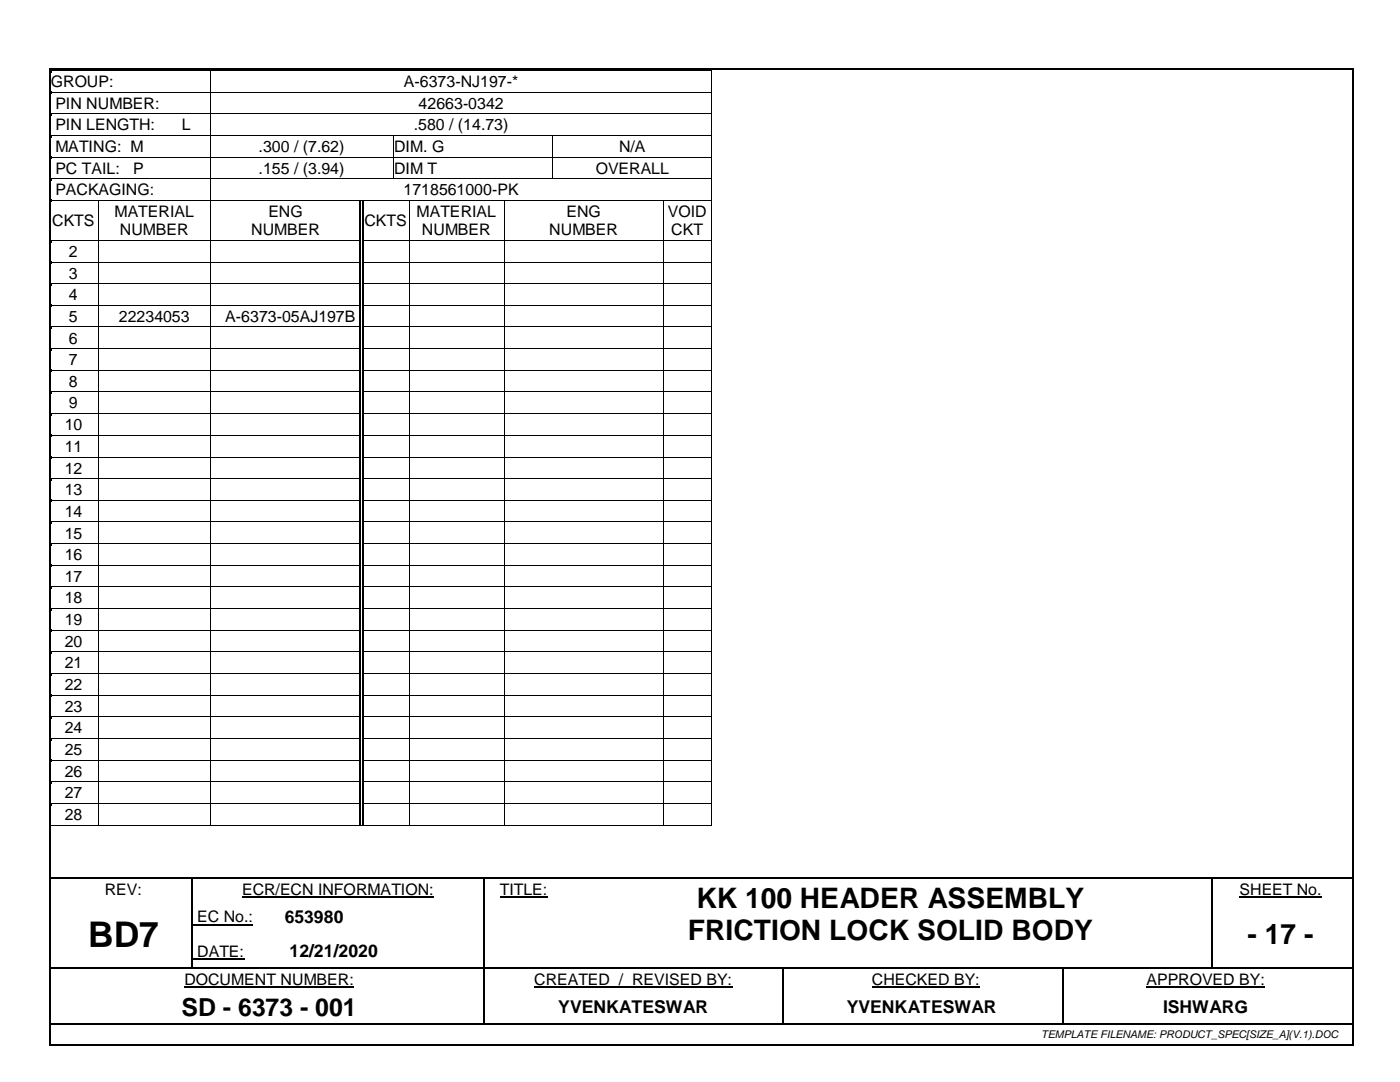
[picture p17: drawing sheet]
<svg xmlns="http://www.w3.org/2000/svg" width="279mm" height="216mm" viewBox="0 0 279 216" stroke-linecap="round" stroke-linejoin="round" font-family="sans-serif">
<defs><g id="words">
<text font-size="7.1" x="17.6" y="188.9">BD7</text>
<g font-size="5.6">
<text x="139" y="181.1">KK 100 HEADER ASSEMBLY</text>
<text x="137.3" y="187.6">FRICTION LOCK SOLID BODY</text>
<text x="249" y="188.3">- 17 -</text>
</g>
<text font-size="5" x="36.2" y="202.7">SD - 6373 - 001</text>
<g font-size="3.5">
<text x="56.8" y="184.1">653980</text>
<text x="57.8" y="191">12/21/2020</text>
<text x="111.4" y="202">YVENKATESWAR</text>
<text x="169" y="202">YVENKATESWAR</text>
<text x="232.1" y="202">ISHWARG</text>
</g>
<g font-size="3.2">
<text x="10.2" y="17.4">GROUP:</text>
<text x="80.6" y="17.4">A-6373-NJ197-*</text>
<text x="11" y="21.7">PIN NUMBER:</text>
<text x="83.5" y="21.7">42663-0342</text>
<text x="11" y="26">PIN LENGTH:</text>
<text x="36.3" y="26">L</text>
<text x="82.6" y="26">.580 / (14.73)</text>
<text x="11" y="30.3">MATING: M</text>
<text x="11" y="34.6">PC TAIL:</text>
<text x="26.6" y="34.6">P</text>
<text x="51.6" y="30.3">.300 / (7.62)</text>
<text x="51.6" y="34.6">.155 / (3.94)</text>
<text x="78.7" y="30.3">DIM. G</text>
<text x="78.7" y="34.6">DIM T</text>
<text x="118.9" y="34.6">OVERALL</text>
<text x="123.5" y="30.3">N/A</text>
<text x="11" y="39">PACKAGING:</text>
<text x="80.5" y="39">1718561000-PK</text>
<text x="10.4" y="45.1">CKTS</text>
<text x="22.9" y="43.3">MATERIAL</text>
<text x="23.9" y="47">NUMBER</text>
<text x="50.1" y="47">NUMBER</text>
<text x="53.6" y="43.3">ENG</text>
<text x="72.7" y="45.1">CKTS</text>
<text x="83.1" y="43.3">MATERIAL</text>
<text x="84.2" y="47">NUMBER</text>
<text x="109.6" y="47">NUMBER</text>
<text x="113" y="43.3">ENG</text>
<text x="133.3" y="43.3">VOID</text>
<text x="134" y="47">CKT</text>
<text x="13.8" y="51.3">2</text>
<text x="13.8" y="55.6">3</text>
<text x="13.8" y="59.9">4</text>
<text x="13.8" y="64.2">5</text>
<text x="23.7" y="64.2">22234053</text>
<text x="45" y="64.2">A-6373-05AJ197B</text>
<text x="13.8" y="68.5">6</text>
<text x="13.8" y="72.9">7</text>
<text x="13.8" y="77.2">8</text>
<text x="13.8" y="81.5">9</text>
<text x="12.9" y="85.8">10</text>
<text x="12.9" y="90.1">11</text>
<text x="12.9" y="94.5">12</text>
<text x="12.9" y="98.8">13</text>
<text x="12.9" y="103.1">14</text>
<text x="12.9" y="107.5">15</text>
<text x="12.9" y="111.8">16</text>
<text x="12.9" y="116.1">17</text>
<text x="12.9" y="120.4">18</text>
<text x="12.9" y="124.7">19</text>
<text x="12.9" y="129.1">20</text>
<text x="12.9" y="133.4">21</text>
<text x="12.9" y="137.7">22</text>
<text x="12.9" y="142">23</text>
<text x="12.9" y="146.3">24</text>
<text x="12.9" y="150.6">25</text>
<text x="12.9" y="155">26</text>
<text x="12.9" y="159.3">27</text>
<text x="12.9" y="163.7">28</text>
<text x="20.9" y="178.5">REV:</text>
<text x="48.3" y="178.5">ECR/ECN INFORMATION:</text>
<text x="99.8" y="178.5">TITLE:</text>
<text x="247.4" y="178.5">SHEET No.</text>
<text x="39.4" y="184.1">EC No.:</text>
<text x="39.4" y="191">DATE:</text>
<text x="36.8" y="196.5">DOCUMENT NUMBER:</text>
<text x="106.6" y="196.5">CREATED / REVISED BY:</text>
<text x="174" y="196.5">CHECKED BY:</text>
<text x="228.8" y="196.5">APPROVED BY:</text>
</g>
<text font-size="2.1" x="207.8" y="207.1">TEMPLATE FILENAME: PRODUCT_SPEC[SIZE_A](V.1).DOC</text>
</g></defs>
<path d="M48.3 179h38.3M99.8 179h9.5M247.4 179h16.4M36.8 197h33.9M38.5 184.5h12M38.5 191.4h10.2M106.6 197h39.6M174 197h21.5M228.8 197h23.7" fill="none" stroke="#000" stroke-width=".21"/>
<g fill="none" stroke="#000" stroke-width=".34">
<path d="M10 14v194.3M10.2 13.8h259.7M270.1 14v194.3M10.2 175.1h28M38.6 175.1h57.8M96.7 175.1h16.9M113.9 175.1h127.9M242.2 175.1h26.9M96.5 198.2v6M156.2 198.2v6M10.2 204.4h86.2M10.2 208.5h259.7"/>
<path d="M96.7 204.4h59.4M156.4 204.4h55.6M212.3 204.4h56.8"/>
</g>
<g fill="#000">
<path d="M9.8 13.6h.4v.4h-.4z" fill-rule="evenodd"/>
<path d="M9.8 13.6h.4v.4h-.4z" fill-rule="evenodd"/>
<path d="M10.2 14h.1v.4h-.1z" fill-rule="evenodd"/>
<path d="M10.2 14h.1v.1h-.1z" fill-rule="evenodd"/>
<path d="M10.2 18.3h.1v.4h-.1z" fill-rule="evenodd"/>
<path d="M41.8 14.1h.2v.3h-.2z" fill-rule="evenodd"/>
<path d="M41.8 14h.2v.1h-.2z" fill-rule="evenodd"/>
<path d="M41.8 18.3h.2v.4h-.2z" fill-rule="evenodd"/>
<path d="M142 14h.2v.4h-.2z" fill-rule="evenodd"/>
<path d="M142 14h.2v.1h-.2z" fill-rule="evenodd"/>
<path d="M142 18.3h.2v.4h-.2z" fill-rule="evenodd"/>
<path d="M269.9 13.6h.4v.4h-.4z" fill-rule="evenodd"/>
<path d="M269.9 13.6h.4v.4h-.4z" fill-rule="evenodd"/>
<path d="M10.2 22.6h.1v.4h-.1z" fill-rule="evenodd"/>
<path d="M10.2 26.9h.1v.5h-.1z" fill-rule="evenodd"/>
<path d="M10.2 31.2h.1v.5h-.1z" fill-rule="evenodd"/>
<path d="M10.2 35.6h.1v.4h-.1z" fill-rule="evenodd"/>
<path d="M41.8 22.6h.2v.4h-.2z" fill-rule="evenodd"/>
<path d="M41.8 26.9h.2v.5h-.2z" fill-rule="evenodd"/>
<path d="M41.8 31.2h.2v.5h-.2z" fill-rule="evenodd"/>
<path d="M41.8 35.6h.2v.4h-.2z" fill-rule="evenodd"/>
<path d="M78.4 27.1h.1v.3h-.1z" fill-rule="evenodd"/>
<path d="M78.4 26.9h.1v.2h-.1z" fill-rule="evenodd"/>
<path d="M78.4 31.2h.1v.5h-.1z" fill-rule="evenodd"/>
<path d="M78.4 35.6h.1v.1h-.1z" fill-rule="evenodd"/>
<path d="M110.3 27.1h.1v.3h-.1z" fill-rule="evenodd"/>
<path d="M110.3 26.9h.1v.2h-.1z" fill-rule="evenodd"/>
<path d="M110.3 31.2h.1v.5h-.1z" fill-rule="evenodd"/>
<path d="M110.3 35.6h.1v.1h-.1z" fill-rule="evenodd"/>
<path d="M142 22.6h.2v.4h-.2z" fill-rule="evenodd"/>
<path d="M142 26.9h.2v.5h-.2z" fill-rule="evenodd"/>
<path d="M142 31.2h.2v.5h-.2z" fill-rule="evenodd"/>
<path d="M142 35.6h.2v.4h-.2z" fill-rule="evenodd"/>
<path d="M10.2 39.9h.1v.4h-.1z" fill-rule="evenodd"/>
<path d="M10.2 47.9h.1v.4h-.1z" fill-rule="evenodd"/>
<path d="M10.2 52.2h.1v.4h-.1z" fill-rule="evenodd"/>
<path d="M10.2 56.5h.1v.4h-.1z" fill-rule="evenodd"/>
<path d="M19.6 40.1h.2v.2h-.2z" fill-rule="evenodd"/>
<path d="M19.6 39.9h.2v.2h-.2z" fill-rule="evenodd"/>
<path d="M19.6 47.9h.2v.4h-.2z" fill-rule="evenodd"/>
<path d="M19.6 52.2h.2v.4h-.2z" fill-rule="evenodd"/>
<path d="M19.6 56.5h.2v.4h-.2z" fill-rule="evenodd"/>
<path d="M41.8 39.9h.2v.4h-.2z" fill-rule="evenodd"/>
<path d="M41.8 47.9h.2v.4h-.2z" fill-rule="evenodd"/>
<path d="M41.8 52.2h.2v.4h-.2z" fill-rule="evenodd"/>
<path d="M41.8 56.5h.2v.4h-.2z" fill-rule="evenodd"/>
<path d="M71.7 40.1h.3v.2h-.3z" fill-rule="evenodd"/>
<path d="M71.7 39.9h.2v.2h-.2z" fill-rule="evenodd"/>
<path d="M71.7 47.9h.3v.4h-.3z" fill-rule="evenodd"/>
<path d="M71.7 52.2h.3v.4h-.3z" fill-rule="evenodd"/>
<path d="M71.7 56.5h.3v.4h-.3z" fill-rule="evenodd"/>
<path d="M72.2 40.1h.3v.2h-.3z" fill-rule="evenodd"/>
<path d="M72.2 47.9h.3v.4h-.3z" fill-rule="evenodd"/>
<path d="M72.2 52.2h.3v.4h-.3z" fill-rule="evenodd"/>
<path d="M72.2 56.5h.3v.4h-.3z" fill-rule="evenodd"/>
<path d="M81.5 40.1h.2v.2h-.2z" fill-rule="evenodd"/>
<path d="M81.5 39.9h.2v.2h-.2z" fill-rule="evenodd"/>
<path d="M81.5 47.9h.2v.4h-.2z" fill-rule="evenodd"/>
<path d="M81.5 52.2h.2v.4h-.2z" fill-rule="evenodd"/>
<path d="M81.5 56.5h.2v.4h-.2z" fill-rule="evenodd"/>
<path d="M100.6 40.1h.2v.2h-.2z" fill-rule="evenodd"/>
<path d="M100.6 39.9h.2v.2h-.2z" fill-rule="evenodd"/>
<path d="M100.6 47.9h.2v.4h-.2z" fill-rule="evenodd"/>
<path d="M100.6 52.2h.2v.4h-.2z" fill-rule="evenodd"/>
<path d="M100.6 56.5h.2v.4h-.2z" fill-rule="evenodd"/>
<path d="M132.4 40.1h.1v.2h-.1z" fill-rule="evenodd"/>
<path d="M132.4 39.9h.1v.2h-.1z" fill-rule="evenodd"/>
<path d="M132.4 47.9h.1v.4h-.1z" fill-rule="evenodd"/>
<path d="M132.4 52.2h.1v.4h-.1z" fill-rule="evenodd"/>
<path d="M132.4 56.5h.1v.4h-.1z" fill-rule="evenodd"/>
<path d="M141.9 40.1h.1v.2h-.1z" fill-rule="evenodd"/>
<path d="M141.9 39.9h.1v.2h-.1z" fill-rule="evenodd"/>
<path d="M141.9 47.9h.1v.4h-.1z" fill-rule="evenodd"/>
<path d="M141.9 52.2h.1v.4h-.1z" fill-rule="evenodd"/>
<path d="M141.9 56.5h.1v.4h-.1z" fill-rule="evenodd"/>
<path d="M10.2 60.8h.1v.5h-.1z" fill-rule="evenodd"/>
<path d="M10.2 65.2h.1v.4h-.1z" fill-rule="evenodd"/>
<path d="M10.2 69.5h.1v.4h-.1z" fill-rule="evenodd"/>
<path d="M10.2 73.8h.1v.4h-.1z" fill-rule="evenodd"/>
<path d="M10.2 78.1h.1v.4h-.1z" fill-rule="evenodd"/>
<path d="M19.6 60.8h.2v.5h-.2z" fill-rule="evenodd"/>
<path d="M19.6 65.2h.2v.4h-.2z" fill-rule="evenodd"/>
<path d="M19.6 69.5h.2v.4h-.2z" fill-rule="evenodd"/>
<path d="M19.6 73.8h.2v.4h-.2z" fill-rule="evenodd"/>
<path d="M19.6 78.1h.2v.4h-.2z" fill-rule="evenodd"/>
<path d="M41.8 60.8h.2v.5h-.2z" fill-rule="evenodd"/>
<path d="M41.8 65.2h.2v.4h-.2z" fill-rule="evenodd"/>
<path d="M41.8 69.5h.2v.4h-.2z" fill-rule="evenodd"/>
<path d="M41.8 73.8h.2v.4h-.2z" fill-rule="evenodd"/>
<path d="M41.8 78.1h.2v.4h-.2z" fill-rule="evenodd"/>
<path d="M71.7 60.8h.3v.5h-.3z" fill-rule="evenodd"/>
<path d="M71.7 65.2h.3v.4h-.3z" fill-rule="evenodd"/>
<path d="M71.7 69.5h.3v.4h-.3z" fill-rule="evenodd"/>
<path d="M71.7 73.8h.3v.4h-.3z" fill-rule="evenodd"/>
<path d="M71.7 78.1h.3v.4h-.3z" fill-rule="evenodd"/>
<path d="M72.2 60.8h.3v.5h-.3z" fill-rule="evenodd"/>
<path d="M72.2 65.2h.3v.4h-.3z" fill-rule="evenodd"/>
<path d="M72.2 69.5h.3v.4h-.3z" fill-rule="evenodd"/>
<path d="M72.2 73.8h.3v.4h-.3z" fill-rule="evenodd"/>
<path d="M72.2 78.1h.3v.4h-.3z" fill-rule="evenodd"/>
<path d="M81.5 60.8h.2v.5h-.2z" fill-rule="evenodd"/>
<path d="M81.5 65.2h.2v.4h-.2z" fill-rule="evenodd"/>
<path d="M81.5 69.5h.2v.4h-.2z" fill-rule="evenodd"/>
<path d="M81.5 73.8h.2v.4h-.2z" fill-rule="evenodd"/>
<path d="M81.5 78.1h.2v.4h-.2z" fill-rule="evenodd"/>
<path d="M100.6 60.8h.2v.5h-.2z" fill-rule="evenodd"/>
<path d="M100.6 65.2h.2v.4h-.2z" fill-rule="evenodd"/>
<path d="M100.6 69.5h.2v.4h-.2z" fill-rule="evenodd"/>
<path d="M100.6 73.8h.2v.4h-.2z" fill-rule="evenodd"/>
<path d="M100.6 78.1h.2v.4h-.2z" fill-rule="evenodd"/>
<path d="M132.4 60.8h.1v.5h-.1z" fill-rule="evenodd"/>
<path d="M132.4 65.2h.1v.4h-.1z" fill-rule="evenodd"/>
<path d="M132.4 69.5h.1v.4h-.1z" fill-rule="evenodd"/>
<path d="M132.4 73.8h.1v.4h-.1z" fill-rule="evenodd"/>
<path d="M132.4 78.1h.1v.4h-.1z" fill-rule="evenodd"/>
<path d="M141.9 60.8h.1v.5h-.1z" fill-rule="evenodd"/>
<path d="M141.9 65.2h.1v.4h-.1z" fill-rule="evenodd"/>
<path d="M141.9 69.5h.1v.4h-.1z" fill-rule="evenodd"/>
<path d="M141.9 73.8h.1v.4h-.1z" fill-rule="evenodd"/>
<path d="M141.9 78.1h.1v.4h-.1z" fill-rule="evenodd"/>
<path d="M10.2 82.4h.1v.5h-.1z" fill-rule="evenodd"/>
<path d="M10.2 86.8h.1v.4h-.1z" fill-rule="evenodd"/>
<path d="M10.2 91.1h.1v.4h-.1z" fill-rule="evenodd"/>
<path d="M10.2 95.4h.1v.5h-.1z" fill-rule="evenodd"/>
<path d="M19.6 82.4h.2v.5h-.2z" fill-rule="evenodd"/>
<path d="M19.6 86.8h.2v.4h-.2z" fill-rule="evenodd"/>
<path d="M19.6 91.1h.2v.4h-.2z" fill-rule="evenodd"/>
<path d="M19.6 95.4h.2v.5h-.2z" fill-rule="evenodd"/>
<path d="M41.8 82.4h.2v.5h-.2z" fill-rule="evenodd"/>
<path d="M41.8 86.8h.2v.4h-.2z" fill-rule="evenodd"/>
<path d="M41.8 91.1h.2v.4h-.2z" fill-rule="evenodd"/>
<path d="M41.8 95.4h.2v.5h-.2z" fill-rule="evenodd"/>
<path d="M71.7 82.4h.3v.5h-.3z" fill-rule="evenodd"/>
<path d="M71.7 86.8h.3v.4h-.3z" fill-rule="evenodd"/>
<path d="M71.7 91.1h.3v.4h-.3z" fill-rule="evenodd"/>
<path d="M71.7 95.4h.3v.5h-.3z" fill-rule="evenodd"/>
<path d="M72.2 82.4h.3v.5h-.3z" fill-rule="evenodd"/>
<path d="M72.2 86.8h.3v.4h-.3z" fill-rule="evenodd"/>
<path d="M72.2 91.1h.3v.4h-.3z" fill-rule="evenodd"/>
<path d="M72.2 95.4h.3v.5h-.3z" fill-rule="evenodd"/>
<path d="M81.5 82.4h.2v.5h-.2z" fill-rule="evenodd"/>
<path d="M81.5 86.8h.2v.4h-.2z" fill-rule="evenodd"/>
<path d="M81.5 91.1h.2v.4h-.2z" fill-rule="evenodd"/>
<path d="M81.5 95.4h.2v.5h-.2z" fill-rule="evenodd"/>
<path d="M100.6 82.4h.2v.5h-.2z" fill-rule="evenodd"/>
<path d="M100.6 86.8h.2v.4h-.2z" fill-rule="evenodd"/>
<path d="M100.6 91.1h.2v.4h-.2z" fill-rule="evenodd"/>
<path d="M100.6 95.4h.2v.5h-.2z" fill-rule="evenodd"/>
<path d="M132.4 82.4h.1v.5h-.1z" fill-rule="evenodd"/>
<path d="M132.4 86.8h.1v.4h-.1z" fill-rule="evenodd"/>
<path d="M132.4 91.1h.1v.4h-.1z" fill-rule="evenodd"/>
<path d="M132.4 95.4h.1v.5h-.1z" fill-rule="evenodd"/>
<path d="M141.9 82.4h.1v.5h-.1z" fill-rule="evenodd"/>
<path d="M141.9 86.8h.1v.4h-.1z" fill-rule="evenodd"/>
<path d="M141.9 91.1h.1v.4h-.1z" fill-rule="evenodd"/>
<path d="M141.9 95.4h.1v.5h-.1z" fill-rule="evenodd"/>
<path d="M10.2 99.8h.1v.4h-.1z" fill-rule="evenodd"/>
<path d="M10.2 104.1h.1v.4h-.1z" fill-rule="evenodd"/>
<path d="M10.2 108.4h.1v.4h-.1z" fill-rule="evenodd"/>
<path d="M10.2 112.7h.1v.4h-.1z" fill-rule="evenodd"/>
<path d="M10.2 117h.1v.5h-.1z" fill-rule="evenodd"/>
<path d="M19.6 99.8h.2v.4h-.2z" fill-rule="evenodd"/>
<path d="M19.6 104.1h.2v.4h-.2z" fill-rule="evenodd"/>
<path d="M19.6 108.4h.2v.4h-.2z" fill-rule="evenodd"/>
<path d="M19.6 112.7h.2v.4h-.2z" fill-rule="evenodd"/>
<path d="M19.6 117h.2v.5h-.2z" fill-rule="evenodd"/>
<path d="M41.8 99.8h.2v.4h-.2z" fill-rule="evenodd"/>
<path d="M41.8 104.1h.2v.4h-.2z" fill-rule="evenodd"/>
<path d="M41.8 108.4h.2v.4h-.2z" fill-rule="evenodd"/>
<path d="M41.8 112.7h.2v.4h-.2z" fill-rule="evenodd"/>
<path d="M41.8 117h.2v.5h-.2z" fill-rule="evenodd"/>
<path d="M71.7 99.8h.3v.4h-.3z" fill-rule="evenodd"/>
<path d="M71.7 104.1h.3v.4h-.3z" fill-rule="evenodd"/>
<path d="M71.7 108.4h.3v.4h-.3z" fill-rule="evenodd"/>
<path d="M71.7 112.7h.3v.4h-.3z" fill-rule="evenodd"/>
<path d="M71.7 117h.3v.5h-.3z" fill-rule="evenodd"/>
<path d="M72.2 99.8h.3v.4h-.3z" fill-rule="evenodd"/>
<path d="M72.2 104.1h.3v.4h-.3z" fill-rule="evenodd"/>
<path d="M72.2 108.4h.3v.4h-.3z" fill-rule="evenodd"/>
<path d="M72.2 112.7h.3v.4h-.3z" fill-rule="evenodd"/>
<path d="M72.2 117h.3v.5h-.3z" fill-rule="evenodd"/>
<path d="M81.5 99.8h.2v.4h-.2z" fill-rule="evenodd"/>
<path d="M81.5 104.1h.2v.4h-.2z" fill-rule="evenodd"/>
<path d="M81.5 108.4h.2v.4h-.2z" fill-rule="evenodd"/>
<path d="M81.5 112.7h.2v.4h-.2z" fill-rule="evenodd"/>
<path d="M81.5 117h.2v.5h-.2z" fill-rule="evenodd"/>
<path d="M100.6 99.8h.2v.4h-.2z" fill-rule="evenodd"/>
<path d="M100.6 104.1h.2v.4h-.2z" fill-rule="evenodd"/>
<path d="M100.6 108.4h.2v.4h-.2z" fill-rule="evenodd"/>
<path d="M100.6 112.7h.2v.4h-.2z" fill-rule="evenodd"/>
<path d="M100.6 117h.2v.5h-.2z" fill-rule="evenodd"/>
<path d="M132.4 99.8h.1v.4h-.1z" fill-rule="evenodd"/>
<path d="M132.4 104.1h.1v.4h-.1z" fill-rule="evenodd"/>
<path d="M132.4 108.4h.1v.4h-.1z" fill-rule="evenodd"/>
<path d="M132.4 112.7h.1v.4h-.1z" fill-rule="evenodd"/>
<path d="M132.4 117h.1v.5h-.1z" fill-rule="evenodd"/>
<path d="M141.9 99.8h.1v.4h-.1z" fill-rule="evenodd"/>
<path d="M141.9 104.1h.1v.4h-.1z" fill-rule="evenodd"/>
<path d="M141.9 108.4h.1v.4h-.1z" fill-rule="evenodd"/>
<path d="M141.9 112.7h.1v.4h-.1z" fill-rule="evenodd"/>
<path d="M141.9 117h.1v.5h-.1z" fill-rule="evenodd"/>
<path d="M10.2 121.4h.1v.4h-.1z" fill-rule="evenodd"/>
<path d="M10.2 125.7h.1v.4h-.1z" fill-rule="evenodd"/>
<path d="M10.2 130h.1v.4h-.1z" fill-rule="evenodd"/>
<path d="M10.2 134.3h.1v.4h-.1z" fill-rule="evenodd"/>
<path d="M10.2 138.6h.1v.4h-.1z" fill-rule="evenodd"/>
<path d="M19.6 121.4h.2v.4h-.2z" fill-rule="evenodd"/>
<path d="M19.6 125.7h.2v.4h-.2z" fill-rule="evenodd"/>
<path d="M19.6 130h.2v.4h-.2z" fill-rule="evenodd"/>
<path d="M19.6 134.3h.2v.4h-.2z" fill-rule="evenodd"/>
<path d="M19.6 138.6h.2v.4h-.2z" fill-rule="evenodd"/>
<path d="M41.8 121.4h.2v.4h-.2z" fill-rule="evenodd"/>
<path d="M41.8 125.7h.2v.4h-.2z" fill-rule="evenodd"/>
<path d="M41.8 130h.2v.4h-.2z" fill-rule="evenodd"/>
<path d="M41.8 134.3h.2v.4h-.2z" fill-rule="evenodd"/>
<path d="M41.8 138.6h.2v.4h-.2z" fill-rule="evenodd"/>
<path d="M71.7 121.4h.3v.4h-.3z" fill-rule="evenodd"/>
<path d="M71.7 125.7h.3v.4h-.3z" fill-rule="evenodd"/>
<path d="M71.7 130h.3v.4h-.3z" fill-rule="evenodd"/>
<path d="M71.7 134.3h.3v.4h-.3z" fill-rule="evenodd"/>
<path d="M71.7 138.6h.3v.4h-.3z" fill-rule="evenodd"/>
<path d="M72.2 121.4h.3v.4h-.3z" fill-rule="evenodd"/>
<path d="M72.2 125.7h.3v.4h-.3z" fill-rule="evenodd"/>
<path d="M72.2 130h.3v.4h-.3z" fill-rule="evenodd"/>
<path d="M72.2 134.3h.3v.4h-.3z" fill-rule="evenodd"/>
<path d="M72.2 138.6h.3v.4h-.3z" fill-rule="evenodd"/>
<path d="M81.5 121.4h.2v.4h-.2z" fill-rule="evenodd"/>
<path d="M81.5 125.7h.2v.4h-.2z" fill-rule="evenodd"/>
<path d="M81.5 130h.2v.4h-.2z" fill-rule="evenodd"/>
<path d="M81.5 134.3h.2v.4h-.2z" fill-rule="evenodd"/>
<path d="M81.5 138.6h.2v.4h-.2z" fill-rule="evenodd"/>
<path d="M100.6 121.4h.2v.4h-.2z" fill-rule="evenodd"/>
<path d="M100.6 125.7h.2v.4h-.2z" fill-rule="evenodd"/>
<path d="M100.6 130h.2v.4h-.2z" fill-rule="evenodd"/>
<path d="M100.6 134.3h.2v.4h-.2z" fill-rule="evenodd"/>
<path d="M100.6 138.6h.2v.4h-.2z" fill-rule="evenodd"/>
<path d="M132.4 121.4h.1v.4h-.1z" fill-rule="evenodd"/>
<path d="M132.4 125.7h.1v.4h-.1z" fill-rule="evenodd"/>
<path d="M132.4 130h.1v.4h-.1z" fill-rule="evenodd"/>
<path d="M132.4 134.3h.1v.4h-.1z" fill-rule="evenodd"/>
<path d="M132.4 138.6h.1v.4h-.1z" fill-rule="evenodd"/>
<path d="M141.9 121.4h.1v.4h-.1z" fill-rule="evenodd"/>
<path d="M141.9 125.7h.1v.4h-.1z" fill-rule="evenodd"/>
<path d="M141.9 130h.1v.4h-.1z" fill-rule="evenodd"/>
<path d="M141.9 134.3h.1v.4h-.1z" fill-rule="evenodd"/>
<path d="M141.9 138.6h.1v.4h-.1z" fill-rule="evenodd"/>
<path d="M10.2 142.9h.1v.5h-.1z" fill-rule="evenodd"/>
<path d="M10.2 147.3h.1v.4h-.1z" fill-rule="evenodd"/>
<path d="M10.2 151.6h.1v.4h-.1z" fill-rule="evenodd"/>
<path d="M10.2 155.9h.1v.5h-.1z" fill-rule="evenodd"/>
<path d="M19.6 142.9h.2v.5h-.2z" fill-rule="evenodd"/>
<path d="M19.6 147.3h.2v.4h-.2z" fill-rule="evenodd"/>
<path d="M19.6 151.6h.2v.4h-.2z" fill-rule="evenodd"/>
<path d="M19.6 155.9h.2v.5h-.2z" fill-rule="evenodd"/>
<path d="M41.8 142.9h.2v.5h-.2z" fill-rule="evenodd"/>
<path d="M41.8 147.3h.2v.4h-.2z" fill-rule="evenodd"/>
<path d="M41.8 151.6h.2v.4h-.2z" fill-rule="evenodd"/>
<path d="M41.8 155.9h.2v.5h-.2z" fill-rule="evenodd"/>
<path d="M71.7 142.9h.3v.5h-.3z" fill-rule="evenodd"/>
<path d="M71.7 147.3h.3v.4h-.3z" fill-rule="evenodd"/>
<path d="M71.7 151.6h.3v.4h-.3z" fill-rule="evenodd"/>
<path d="M71.7 155.9h.3v.5h-.3z" fill-rule="evenodd"/>
<path d="M72.2 142.9h.3v.5h-.3z" fill-rule="evenodd"/>
<path d="M72.2 147.3h.3v.4h-.3z" fill-rule="evenodd"/>
<path d="M72.2 151.6h.3v.4h-.3z" fill-rule="evenodd"/>
<path d="M72.2 155.9h.3v.5h-.3z" fill-rule="evenodd"/>
<path d="M81.5 142.9h.2v.5h-.2z" fill-rule="evenodd"/>
<path d="M81.5 147.3h.2v.4h-.2z" fill-rule="evenodd"/>
<path d="M81.5 151.6h.2v.4h-.2z" fill-rule="evenodd"/>
<path d="M81.5 155.9h.2v.5h-.2z" fill-rule="evenodd"/>
<path d="M100.6 142.9h.2v.5h-.2z" fill-rule="evenodd"/>
<path d="M100.6 147.3h.2v.4h-.2z" fill-rule="evenodd"/>
<path d="M100.6 151.6h.2v.4h-.2z" fill-rule="evenodd"/>
<path d="M100.6 155.9h.2v.5h-.2z" fill-rule="evenodd"/>
<path d="M132.4 142.9h.1v.5h-.1z" fill-rule="evenodd"/>
<path d="M132.4 147.3h.1v.4h-.1z" fill-rule="evenodd"/>
<path d="M132.4 151.6h.1v.4h-.1z" fill-rule="evenodd"/>
<path d="M132.4 155.9h.1v.5h-.1z" fill-rule="evenodd"/>
<path d="M141.9 142.9h.1v.5h-.1z" fill-rule="evenodd"/>
<path d="M141.9 147.3h.1v.4h-.1z" fill-rule="evenodd"/>
<path d="M141.9 151.6h.1v.4h-.1z" fill-rule="evenodd"/>
<path d="M141.9 155.9h.1v.5h-.1z" fill-rule="evenodd"/>
<path d="M10.2 160.3h.1v.4h-.1z" fill-rule="evenodd"/>
<path d="M10.2 164.6h.1v.2h-.1z" fill-rule="evenodd"/>
<path d="M10.2 164.6h.1v.2h-.1z" fill-rule="evenodd"/>
<path d="M19.6 160.3h.2v.4h-.2z" fill-rule="evenodd"/>
<path d="M19.6 164.6h.2v.2h-.2z" fill-rule="evenodd"/>
<path d="M38.2 175.3h.3v.2h-.3z" fill-rule="evenodd"/>
<path d="M38.2 175h.4v.3h-.4z" fill-rule="evenodd"/>
<path d="M41.8 160.3h.2v.4h-.2z" fill-rule="evenodd"/>
<path d="M41.8 164.6h.2v.2h-.2z" fill-rule="evenodd"/>
<path d="M71.7 160.3h.3v.4h-.3z" fill-rule="evenodd"/>
<path d="M71.7 164.6h.2v.2h-.2z" fill-rule="evenodd"/>
<path d="M72.2 160.3h.3v.4h-.3z" fill-rule="evenodd"/>
<path d="M81.5 160.3h.2v.4h-.2z" fill-rule="evenodd"/>
<path d="M81.5 164.6h.2v.2h-.2z" fill-rule="evenodd"/>
<path d="M96.4 175.3h.3v.2h-.3z" fill-rule="evenodd"/>
<path d="M96.4 175h.3v.3h-.3z" fill-rule="evenodd"/>
<path d="M100.6 160.3h.2v.4h-.2z" fill-rule="evenodd"/>
<path d="M100.6 164.6h.2v.2h-.2z" fill-rule="evenodd"/>
<path d="M113.6 175h.3v.3h-.3z" fill-rule="evenodd"/>
<path d="M132.4 160.3h.1v.4h-.1z" fill-rule="evenodd"/>
<path d="M132.4 164.6h.1v.2h-.1z" fill-rule="evenodd"/>
<path d="M141.9 160.3h.1v.4h-.1z" fill-rule="evenodd"/>
<path d="M141.9 164.6h.1v.2h-.1z" fill-rule="evenodd"/>
<path d="M141.9 164.6h.1v.2h-.1z" fill-rule="evenodd"/>
<path d="M241.8 175.3h.3v.2h-.3z" fill-rule="evenodd"/>
<path d="M241.8 175h.4v.3h-.4z" fill-rule="evenodd"/>
<path d="M269.1 175h.3v.3h-.3z" fill-rule="evenodd"/>
<path d="M269.4 175h.5v.3h-.5z" fill-rule="evenodd"/>
<path d="M38.2 179.3h.3v.9h-.3z" fill-rule="evenodd"/>
<path d="M38.2 186.2h.3v.9h-.3z" fill-rule="evenodd"/>
<path d="M38.2 193.1h.3v.2h-.3z" fill-rule="evenodd"/>
<path d="M55.5 193.1h.3v.2h-.3z" fill-rule="evenodd"/>
<path d="M96.4 197.4h.3v.8h-.3z" fill-rule="evenodd"/>
<path d="M96.4 179.3h.3v.9h-.3z" fill-rule="evenodd"/>
<path d="M96.4 186.2h.3v.9h-.3z" fill-rule="evenodd"/>
<path d="M96.4 193.1h.3v.5h-.3z" fill-rule="evenodd"/>
<path d="M113.6 193.1h.2v.2h-.2z" fill-rule="evenodd"/>
<path d="M156.1 197.4h.3v.8h-.3z" fill-rule="evenodd"/>
<path d="M156.1 193.3h.3v.3h-.3z" fill-rule="evenodd"/>
<path d="M156.1 193.1h.3v.2h-.3z" fill-rule="evenodd"/>
<path d="M212 193.3h.2v.3h-.2z" fill-rule="evenodd"/>
<path d="M212 193.1h.2v.2h-.2z" fill-rule="evenodd"/>
<path d="M212 197.4h.2v.8h-.2z" fill-rule="evenodd"/>
<path d="M241.8 179.3h.3v.9h-.3z" fill-rule="evenodd"/>
<path d="M241.8 186.2h.3v.9h-.3z" fill-rule="evenodd"/>
<path d="M241.8 193.1h.3v.2h-.3z" fill-rule="evenodd"/>
<path d="M9.8 208.3h.4v.4h-.4z" fill-rule="evenodd"/>
<path d="M9.8 208.3h.4v.4h-.4z" fill-rule="evenodd"/>
<path d="M96.4 204.2h.3v.4h-.3z" fill-rule="evenodd"/>
<path d="M156.1 204.2h.3v.4h-.3z" fill-rule="evenodd"/>
<path d="M212 204.2h.3v.4h-.3z" fill-rule="evenodd"/>
<path d="M269.1 204.2h.3v.4h-.3z" fill-rule="evenodd"/>
<path d="M269.3 204.2h.4v.4h-.4z" fill-rule="evenodd"/>
<path d="M269.7 204.2h.2v.4h-.2z" fill-rule="evenodd"/>
<path d="M269.9 208.3h.4v.4h-.4z" fill-rule="evenodd"/>
<path d="M269.9 208.3h.4v.4h-.4z" fill-rule="evenodd"/>
</g>
<g fill="none" stroke="#000" stroke-width=".25">
<path d="M71.8 40.3v7.6M71.8 48.3v3.9M71.8 52.6v3.9M71.8 56.9v3.9M72.4 40.3v7.6M72.4 48.3v3.9M72.4 52.6v3.9M72.4 56.9v3.9M71.8 61.3v3.9M71.8 65.6v3.9M71.8 69.9v3.9M71.8 74.2v3.9"/>
<path d="M71.8 78.5v3.9M72.4 61.3v3.9M72.4 65.6v3.9M72.4 69.9v3.9M72.4 74.2v3.9M72.4 78.5v3.9M71.8 82.9v3.9M71.8 87.2v3.9M71.8 91.5v3.9M71.8 95.9v3.9M72.4 82.9v3.9M72.4 87.2v3.9"/>
<path d="M72.4 91.5v3.9M72.4 95.9v3.9M71.8 100.2v3.9M71.8 104.5v3.9M71.8 108.8v3.9M71.8 113.1v3.9M71.8 117.5v3.9M72.4 100.2v3.9M72.4 104.5v3.9M72.4 108.8v3.9M72.4 113.1v3.9M72.4 117.5v3.9"/>
<path d="M71.8 121.8v3.9M71.8 126.1v3.9M71.8 130.4v3.9M71.8 134.7v3.9M71.8 139v3.9M72.4 121.8v3.9M72.4 126.1v3.9M72.4 130.4v3.9M72.4 134.7v3.9M72.4 139v3.9M71.8 143.4v3.9M71.8 147.7v3.9"/>
<path d="M71.8 152v3.9M71.8 156.4v3.9M72.4 143.4v3.9M72.4 147.7v3.9M72.4 152v3.9M72.4 156.4v3.9M38.4 175.5v3.8M71.8 160.7v3.9M72.4 160.7v3.9M96.5 175.5v3.8M242 175.5v3.8M10.2 193.2h28"/>
<path d="M38.4 180.2v6M38.4 187.1v6M38.5 193.2h17M55.8 193.2h40.6M96.5 180.2v6M96.5 187.1v6M96.5 193.6v3.8M96.7 193.2h16.9M113.8 193.2h42.3M156.2 193.6v3.8M156.4 193.2h55.6M212.1 193.6v3.8"/>
<path d="M212.1 198.2v6M212.2 193.2h29.6M242 180.2v6M242 187.1v6M242.1 193.2h27.8"/>
</g>
<g fill="none" stroke="#000" stroke-width=".2">
<path d="M10.3 14.1h31.5M10.3 18.4h31.5M41.9 14v4.3M41.9 18.7v3.9M42 14.1h100M42 18.4h100M142.1 14v4.3M142.1 18.7v3.9M10.3 22.7h31.5M10.3 27h31.5M10.3 31.3h31.5M10.3 35.7h31.5"/>
<path d="M10.3 40h9.3M19.8 40h22M41.9 23v3.9M41.9 27.4v3.8M41.9 31.7v3.9M41.9 36v3.9M42 22.7h100M42 27h36.4M42 31.3h36.4M42 35.7h36.4M42 40h29.7M71.9 40h9.6"/>
<path d="M78.5 27.4v3.8M78.5 31.7v3.9M78.5 27h31.8M78.5 31.3h31.8M78.5 35.7h31.8M81.7 40h18.9M100.8 40h31.6M110.3 27.4v3.8M110.3 31.7v3.9M110.4 27h31.6M110.4 31.3h31.6M110.4 35.7h31.6"/>
<path d="M132.5 40h9.4M142.1 23v3.9M142.1 27.4v3.8M142.1 31.7v3.9M142.1 36v3.9M10.3 48h9.3M10.3 52.3h9.3M10.3 56.6h9.3M19.7 40.3v7.6M19.7 48.3v3.9M19.7 52.6v3.9M19.7 56.9v3.9"/>
<path d="M19.8 48h22M19.8 52.3h22M19.8 56.6h22M41.9 40.3v7.6M41.9 48.3v3.9M41.9 52.6v3.9M41.9 56.9v3.9M42 48h29.7M42 52.3h29.7M42 56.6h29.7M72.5 48h9M72.5 52.3h9"/>
<path d="M72.5 56.6h9M81.6 40.3v7.6M81.6 48.3v3.9M81.6 52.6v3.9M81.6 56.9v3.9M81.7 48h18.9M81.7 52.3h18.9M81.7 56.6h18.9M100.7 40.3v7.6M100.7 48.3v3.9M100.7 52.6v3.9M100.7 56.9v3.9"/>
<path d="M100.8 48h31.6M100.8 52.3h31.6M100.8 56.6h31.6M132.4 40.3v7.6M132.4 48.3v3.9M132.4 52.6v3.9M132.4 56.9v3.9M132.5 48h9.4M132.5 52.3h9.4M132.5 56.6h9.4M142 40.3v7.6M142 48.3v3.9"/>
<path d="M142 52.6v3.9M142 56.9v3.9M10.3 60.9h9.3M10.3 65.2h9.3M10.3 69.6h9.3M10.3 73.9h9.3M10.3 78.2h9.3M19.7 61.3v3.9M19.7 65.6v3.9M19.7 69.9v3.9M19.7 74.2v3.9M19.7 78.5v3.9"/>
<path d="M19.8 60.9h22M19.8 65.2h22M19.8 69.6h22M19.8 73.9h22M19.8 78.2h22M41.9 61.3v3.9M41.9 65.6v3.9M41.9 69.9v3.9M41.9 74.2v3.9M41.9 78.5v3.9M42 60.9h29.7M42 65.2h29.7"/>
<path d="M42 69.6h29.7M42 73.9h29.7M42 78.2h29.7M72.5 60.9h9M72.5 65.2h9M72.5 69.6h9M72.5 73.9h9M72.5 78.2h9M81.6 61.3v3.9M81.6 65.6v3.9M81.6 69.9v3.9M81.6 74.2v3.9"/>
<path d="M81.6 78.5v3.9M81.7 60.9h18.9M81.7 65.2h18.9M81.7 69.6h18.9M81.7 73.9h18.9M81.7 78.2h18.9M100.7 61.3v3.9M100.7 65.6v3.9M100.7 69.9v3.9M100.7 74.2v3.9M100.7 78.5v3.9M100.8 60.9h31.6"/>
<path d="M100.8 65.2h31.6M100.8 69.6h31.6M100.8 73.9h31.6M100.8 78.2h31.6M132.4 61.3v3.9M132.4 65.6v3.9M132.4 69.9v3.9M132.4 74.2v3.9M132.4 78.5v3.9M132.5 60.9h9.4M132.5 65.2h9.4M132.5 69.6h9.4"/>
<path d="M132.5 73.9h9.4M132.5 78.2h9.4M142 61.3v3.9M142 65.6v3.9M142 69.9v3.9M142 74.2v3.9M142 78.5v3.9M10.3 82.5h9.3M10.3 86.8h9.3M10.3 91.2h9.3M10.3 95.5h9.3M10.3 99.8h9.3"/>
<path d="M19.7 82.9v3.9M19.7 87.2v3.9M19.7 91.5v3.9M19.7 95.9v3.9M19.8 82.5h22M19.8 86.8h22M19.8 91.2h22M19.8 95.5h22M19.8 99.8h22M41.9 82.9v3.9M41.9 87.2v3.9M41.9 91.5v3.9"/>
<path d="M41.9 95.9v3.9M42 82.5h29.7M42 86.8h29.7M42 91.2h29.7M42 95.5h29.7M42 99.8h29.7M72.5 82.5h9M72.5 86.8h9M72.5 91.2h9M72.5 95.5h9M72.5 99.8h9M81.6 82.9v3.9"/>
<path d="M81.6 87.2v3.9M81.6 91.5v3.9M81.6 95.9v3.9M81.7 82.5h18.9M81.7 86.8h18.9M81.7 91.2h18.9M81.7 95.5h18.9M81.7 99.8h18.9M100.7 82.9v3.9M100.7 87.2v3.9M100.7 91.5v3.9M100.7 95.9v3.9"/>
<path d="M100.8 82.5h31.6M100.8 86.8h31.6M100.8 91.2h31.6M100.8 95.5h31.6M100.8 99.8h31.6M132.4 82.9v3.9M132.4 87.2v3.9M132.4 91.5v3.9M132.4 95.9v3.9M132.5 82.5h9.4M132.5 86.8h9.4M132.5 91.2h9.4"/>
<path d="M132.5 95.5h9.4M132.5 99.8h9.4M142 82.9v3.9M142 87.2v3.9M142 91.5v3.9M142 95.9v3.9M10.3 104.2h9.3M10.3 108.5h9.3M10.3 112.8h9.3M10.3 117.1h9.3M19.7 100.2v3.9M19.7 104.5v3.9"/>
<path d="M19.7 108.8v3.9M19.7 113.1v3.9M19.7 117.5v3.9M19.8 104.2h22M19.8 108.5h22M19.8 112.8h22M19.8 117.1h22M41.9 100.2v3.9M41.9 104.5v3.9M41.9 108.8v3.9M41.9 113.1v3.9M41.9 117.5v3.9"/>
<path d="M42 104.2h29.7M42 108.5h29.7M42 112.8h29.7M42 117.1h29.7M72.5 104.2h9M72.5 108.5h9M72.5 112.8h9M72.5 117.1h9M81.6 100.2v3.9M81.6 104.5v3.9M81.6 108.8v3.9M81.6 113.1v3.9"/>
<path d="M81.6 117.5v3.9M81.7 104.2h18.9M81.7 108.5h18.9M81.7 112.8h18.9M81.7 117.1h18.9M100.7 100.2v3.9M100.7 104.5v3.9M100.7 108.8v3.9M100.7 113.1v3.9M100.7 117.5v3.9M100.8 104.2h31.6M100.8 108.5h31.6"/>
<path d="M100.8 112.8h31.6M100.8 117.1h31.6M132.4 100.2v3.9M132.4 104.5v3.9M132.4 108.8v3.9M132.4 113.1v3.9M132.4 117.5v3.9M132.5 104.2h9.4M132.5 108.5h9.4M132.5 112.8h9.4M132.5 117.1h9.4M142 100.2v3.9"/>
<path d="M142 104.5v3.9M142 108.8v3.9M142 113.1v3.9M142 117.5v3.9M10.3 121.4h9.3M10.3 125.8h9.3M10.3 130.1h9.3M10.3 134.4h9.3M10.3 138.7h9.3M19.7 121.8v3.9M19.7 126.1v3.9M19.7 130.4v3.9"/>
<path d="M19.7 134.7v3.9M19.7 139v3.9M19.8 121.4h22M19.8 125.8h22M19.8 130.1h22M19.8 134.4h22M19.8 138.7h22M41.9 121.8v3.9M41.9 126.1v3.9M41.9 130.4v3.9M41.9 134.7v3.9M41.9 139v3.9"/>
<path d="M42 121.4h29.7M42 125.8h29.7M42 130.1h29.7M42 134.4h29.7M42 138.7h29.7M72.5 121.4h9M72.5 125.8h9M72.5 130.1h9M72.5 134.4h9M72.5 138.7h9M81.6 121.8v3.9M81.6 126.1v3.9"/>
<path d="M81.6 130.4v3.9M81.6 134.7v3.9M81.6 139v3.9M81.7 121.4h18.9M81.7 125.8h18.9M81.7 130.1h18.9M81.7 134.4h18.9M81.7 138.7h18.9M100.7 121.8v3.9M100.7 126.1v3.9M100.7 130.4v3.9M100.7 134.7v3.9"/>
<path d="M100.7 139v3.9M100.8 121.4h31.6M100.8 125.8h31.6M100.8 130.1h31.6M100.8 134.4h31.6M100.8 138.7h31.6M132.4 121.8v3.9M132.4 126.1v3.9M132.4 130.4v3.9M132.4 134.7v3.9M132.4 139v3.9M132.5 121.4h9.4"/>
<path d="M132.5 125.8h9.4M132.5 130.1h9.4M132.5 134.4h9.4M132.5 138.7h9.4M142 121.8v3.9M142 126.1v3.9M142 130.4v3.9M142 134.7v3.9M142 139v3.9M10.3 143h9.3M10.3 147.3h9.3M10.3 151.7h9.3"/>
<path d="M10.3 156h9.3M19.7 143.4v3.9M19.7 147.7v3.9M19.7 152v3.9M19.7 156.4v3.9M19.8 143h22M19.8 147.3h22M19.8 151.7h22M19.8 156h22M41.9 143.4v3.9M41.9 147.7v3.9M41.9 152v3.9"/>
<path d="M41.9 156.4v3.9M42 143h29.7M42 147.3h29.7M42 151.7h29.7M42 156h29.7M72.5 143h9M72.5 147.3h9M72.5 151.7h9M72.5 156h9M81.6 143.4v3.9M81.6 147.7v3.9M81.6 152v3.9"/>
<path d="M81.6 156.4v3.9M81.7 143h18.9M81.7 147.3h18.9M81.7 151.7h18.9M81.7 156h18.9M100.7 143.4v3.9M100.7 147.7v3.9M100.7 152v3.9M100.7 156.4v3.9M100.8 143h31.6M100.8 147.3h31.6M100.8 151.7h31.6"/>
<path d="M100.8 156h31.6M132.4 143.4v3.9M132.4 147.7v3.9M132.4 152v3.9M132.4 156.4v3.9M132.5 143h9.4M132.5 147.3h9.4M132.5 151.7h9.4M132.5 156h9.4M142 143.4v3.9M142 147.7v3.9M142 152v3.9"/>
<path d="M142 156.4v3.9M10.3 160.4h9.3M10.3 164.7h9.3M19.7 160.7v3.9M19.8 160.4h22M19.8 164.7h22M41.9 160.7v3.9M42 160.4h29.7M42 164.7h29.7M71.9 164.7h9.6M72.5 160.4h9M81.6 160.7v3.9"/>
<path d="M81.7 160.4h18.9M81.7 164.7h18.9M100.7 160.7v3.9M100.8 160.4h31.6M100.8 164.7h31.6M132.4 160.7v3.9M132.5 160.4h9.4M132.5 164.7h9.4M142 160.7v3.9"/>
</g>
<use href="#words"/>
</svg>
